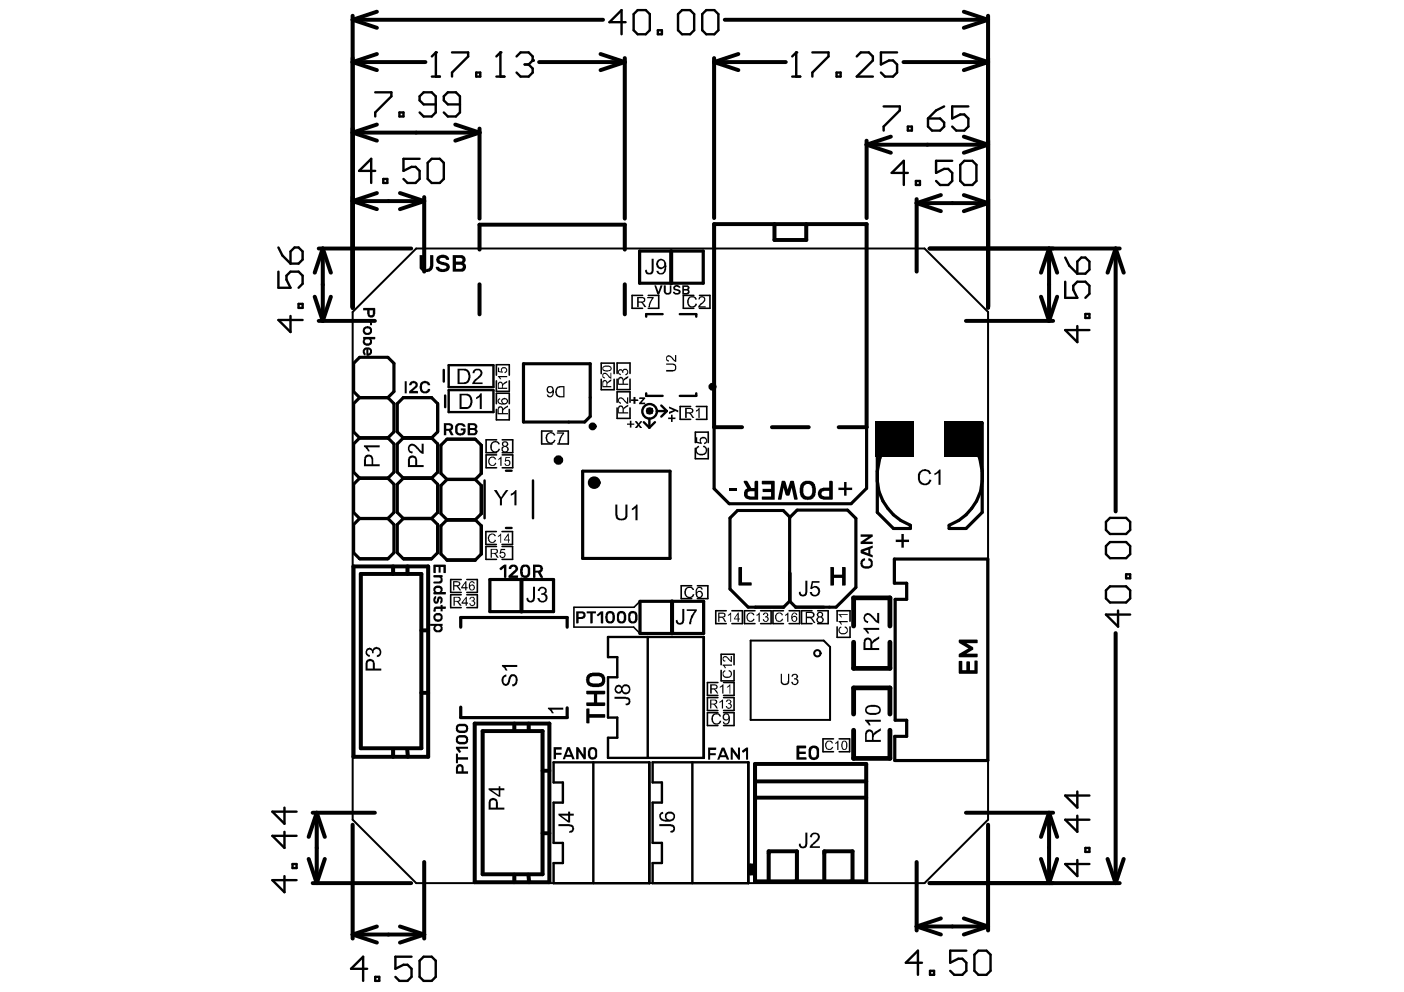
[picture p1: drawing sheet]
<svg xmlns="http://www.w3.org/2000/svg" width="297mm" height="210mm" viewBox="0 0 297 210" stroke-linecap="round" stroke-linejoin="round" font-family="sans-serif">
<g fill="none" stroke="#000" stroke-width=".42">
<path d="M74.6 66l13.5-13.4h107.5l13.4 13.4v107.4l-13.4 13.5h-107.5l-13.5-13.5zM158.8 135.5h15.5l1.3 1.4v15.4h-16.8z"/>
<circle cx="172.9" cy="138.2" r=".67"/>
</g>
<g fill="#000">
<path d="M88.8 54l.7 .1v2a.79 .79 0 0 0 .4 .8 .79 .79 0 0 0 .8-.1l.3-.5v-2.3l.7 .1v2.1a1.51 1.51 0 0 1-1.3 1.4 1.51 1.51 0 0 1-1.6-1zM92.4 54.4a1.49 1.49 0 0 1 2.6 .4l-.1 .2-.5-.1a.93 .93 0 0 0-1.4 0l.1 .4 .9 .2a.99 .99 0 0 1 1.1 .9 .99 .99 0 0 1-.9 1.1l-.2 .1a1.41 1.41 0 0 1-1.8-1.1h.6a.96 .96 0 0 0 1.7 0l-.3-.3-.6-.2a1.17 1.17 0 0 1-1.3-1.2zM137.9 54.7h.4v2.4a.93 .93 0 0 1-.7 1 .93 .93 0 0 1-1.1-.6v-.4h.3a.53 .53 0 0 0 .6 .6 .53 .53 0 0 0 .5-.6zM76.8 67.6l1.8-.1 .1 .6h-.2l.2 .2v.5h-.4v-.5l-.3-.2h-1.2zM105.3 77.8h.3v.7l.5 .1a.66 .66 0 0 1 .3-.9 .66 .66 0 0 1 .9 .4l-.1 .6-.3 .3-.2-.3a.43 .43 0 0 0 .3-.5 .43 .43 0 0 0-.5-.3 .43 .43 0 0 0-.3 .5l.2 .5-1.1-.2zM105.3 79.6h2v.2h-1.5l.2 .4h-.2zM127.4 79.1a.74 .74 0 0 1 .8-.2 .74 .74 0 0 1 .5 .6l.5 .3v-.9h.1v1.3l-.6-.4a.78 .78 0 0 0-1-.6 .35 .35 0 0 0-.1 .4 .35 .35 0 0 0 .4 .2v.3l-.6-.3zM130.8 78.4l.2-.3h.5l.2 .3a.68 .68 0 0 1 1.2 0 .68 .68 0 0 1-.6 1v-.3a.43 .43 0 0 0 .4-.4 .43 .43 0 0 0-.4-.4 .43 .43 0 0 0-.4 .4v.2h-.3a.37 .37 0 0 0-.3-.5 .37 .37 0 0 0-.4 .4 .37 .37 0 0 0 .5 .3l-.1 .3a.69 .69 0 0 1-.5-1zM136.9 62.8h1.4v.3l-.5 .7-.4 1.2h-.2l.1-.6 .6-1.3h-1zM138.5 60.4h.3l.5 1.3 .4-1.3h.5l-.7 1.9h-.4zM140.9 76.9h1.2a.86 .86 0 0 1 1 .8 .86 .86 0 0 1-.8 .9h-1.4v-.3h1.2a.57 .57 0 0 0 .7-.4 .57 .57 0 0 0-.4-.7h-1.5zM140.4 60.4h.5v1.2a.43 .43 0 0 0 .4 .4 .43 .43 0 0 0 .4-.4v-1.2h.3v1.2a.81 .81 0 0 1-.8 .7 .81 .81 0 0 1-.8-.7z"/>
<path d="M140.9 75.5a.81 .81 0 0 1 1.4 .2l.5 .5v-1.1h.3v1.5h-.3l-.5-.4a.77 .77 0 0 0-1.1-.6l-.1 .4 .2 .2h.2v.3a.67 .67 0 0 1-.6-.9zM142.5 60.6h.1a.74 .74 0 0 1 .7-.3 .74 .74 0 0 1 .6 .6h-.3a.4 .4 0 0 0-.5-.3 .4 .4 0 0 0-.3 .5h.2a.89 .89 0 0 1 1 .6 .87 .87 0 0 1-.8 .6 .87 .87 0 0 1-.8-.5l.3-.1 .2 .3h.4a.23 .23 0 0 0 .3-.3 .23 .23 0 0 0-.4-.1v-.1a.59 .59 0 0 1-.7-.2 .59 .59 0 0 1 0-.7zM145.5 63.1a1.07 1.07 0 0 1 1.9 .3h-.3a.72 .72 0 0 0-.9-.5 .72 .72 0 0 0-.5 1 .75 .75 0 0 0 .6 .9 .75 .75 0 0 0 .9-.6l.2 .1a1.01 1.01 0 0 1-1 .8 1.01 1.01 0 0 1-.9-.8l-.1-.8zM147.9 62.9a.77 .77 0 0 1 1.2 0 .77 .77 0 0 1-.2 1.1l-.8 .8h1.2v.3h-1.6l.2-.6 .4-.3a1.09 1.09 0 0 0 .6-1.2l-.3-.1a.43 .43 0 0 0-.6 .5h-.2zM77 94.2h3.3v.5h-2.5l.4 .6v.2h-.3l-.5-.7-.4-.2zM85.6 80.7h.4v2.5h-.4zM86.7 80.9l.1-.1a.9 .9 0 0 1 1.3 0 .9 .9 0 0 1 0 1.3l-.8 .6h1.1v.5h-1.8v-.4l1.2-1a.45 .45 0 0 0-.2-.8 .45 .45 0 0 0-.6 .5h-.4zM86.5 94.2a1.12 1.12 0 0 1 1.9 .5l.8 .8v-1.6h.4v2.1a1.68 1.68 0 0 1-1.2-.9h-.1a1.11 1.11 0 0 0-1.4-.7 .66 .66 0 0 0-.2 .8 .66 .66 0 0 0 .6 .4l-.1 .3a1.09 1.09 0 0 1-.7-1.7zM89 80.9h.1a1.21 1.21 0 0 1 1.9 .5v.1h-.4a.71 .71 0 0 0-1-.3 .71 .71 0 0 0-.3 .9 .65 .65 0 0 0 .6 .7 .65 .65 0 0 0 .7-.5h.3a.9 .9 0 0 1-1.3 .9 1.46 1.46 0 0 1-.6-2.2zM96.4 90a1.28 1.28 0 0 1 2.1 .3h-.5a.67 .67 0 0 0-.9-.3 .67 .67 0 0 0-.3 .9 .61 .61 0 0 0 .5 .8 .61 .61 0 0 0 .7-.6h-.5v-.5h1v.6a1.15 1.15 0 0 1-1.4 1 1.15 1.15 0 0 1-.8-1.6zM100.7 84.1l.6-.4 .4-.5h.2v3.4h-.4v-2.6l-.8 .5zM100.1 78.4a1.04 1.04 0 0 1 1.5-.3 1.04 1.04 0 0 1 .2 1.5l-1.3 1.3h1.6v.4h-2.2l.3-.8 .6-.5a1.52 1.52 0 0 0 .9-1.2 .66 .66 0 0 0-.7-.4 .66 .66 0 0 0-.6 .6h-.4z"/>
<path d="M103.4 97h.1a.84 .84 0 0 1 .8-.4 .84 .84 0 0 1 .7 .6h-.3a.67 .67 0 0 0-.8-.3 .67 .67 0 0 0-.4 .9 .6 .6 0 0 0 .6 .6 .6 .6 0 0 0 .6-.5l.3 .1a.9 .9 0 0 1-1.2 .6 .9 .9 0 0 1-.5-1.2zM104 93.6a1.16 1.16 0 0 1 1.8 .4l-.4 .1a.73 .73 0 0 0-.9-.5 .73 .73 0 0 0-.4 1 .75 .75 0 0 0 .5 .9 .75 .75 0 0 0 .9-.6l.3 .1a1.06 1.06 0 0 1-1.3 .7 1.06 1.06 0 0 1-.8-1.2zM105.4 97.1l.7-.5v2h-.2v-1.6l-.5 .4zM107 96.7h.9v.2h-.8l-.1 .5a.67 .67 0 0 1 1 .3 .67 .67 0 0 1-.5 .9 .67 .67 0 0 1-.8-.5h.3a.44 .44 0 0 0 .5 .3 .44 .44 0 0 0 .3-.6 .44 .44 0 0 0-.6-.2l-.2 .1-.2-.1zM115.6 91.9a1.04 1.04 0 0 1 1-.5 1.04 1.04 0 0 1 .9 .7l-.3 .1a.77 .77 0 0 0-1-.4 .77 .77 0 0 0-.4 .9 .78 .78 0 0 0 .5 .8 .78 .78 0 0 0 .9-.3v-.2l.3 .1a1.1 1.1 0 0 1-1.3 .8 1.1 1.1 0 0 1-.8-1.3zM117.8 91.5h1.5v.3l-.2 .2-.4 .8-.2 1h-.4l.1-.7 .8-1.3h-1.2zM130.9 84.3a.89 .89 0 0 1 1.3 .5l.5 .3v-1h.2v1.3h-.4l-.4-.4a.83 .83 0 0 0-1.1-.6l-.1 .5 .5 .3v.2a.75 .75 0 0 1-.6-.9zM132.7 89.6h.6v-.6h.3v.6h.6v.3h-.6v.6h-.3v-.6h-.6zM133.5 84.5h.5v-.5h.4v.5h.6v.3h-.6v.6h-.4v-.6h-.5zM134.4 89.1h.3l.4 .5 .4-.5h.3l-.5 .8 .5 .7h-.4l-.3-.5-.3 .5h-.4l.5-.7zM135.2 84.2h1.3v.2l-.8 .8h.8v.3h-1.3v-.3l.8-.8h-.7zM141.4 88.3h.6v-.6h.3v.6h.6v.4h-.6v.6h-.3v-.6h-.6z"/>
<path d="M141.5 86l2 .8v.4l-.6-.2-1.4 .6v-.4l1-.4-1-.4zM147.3 86.8l.7-.5v2.1h-.2v-1.6l-.5 .4zM147.3 94.6l.6-.3v.4a.72 .72 0 0 0-.5 .9 .72 .72 0 0 0 1 .4 .75 .75 0 0 0 .9-.5 .75 .75 0 0 0-.6-.9l.1-.3a1 1 0 0 1 .5 1.7 1.18 1.18 0 0 1-1.5 .2 1.18 1.18 0 0 1-.5-1.5zM147.3 92.5h.2v1l.7 .1a.78 .78 0 0 1 .5-1.2 .78 .78 0 0 1 .9 1.1l-.1 .3-.4 .2h-.1v-.3a.52 .52 0 0 0 .2-.7 .52 .52 0 0 0-.7-.2 .52 .52 0 0 0-.1 .7v.5l-1.1-.3zM103.4 113.2a.92 .92 0 0 1 1.5 .2l-.2 .1a.64 .64 0 0 0-.8-.3 .64 .64 0 0 0-.4 .7 .63 .63 0 0 0 .4 .7 .63 .63 0 0 0 .8-.3h.2a.89 .89 0 0 1-1.1 .5 .89 .89 0 0 1-.6-1zM105.9 116.1h1v.3h-.8l-.1 .5a.61 .61 0 0 1 .9 .3 .61 .61 0 0 1-.5 .8h-.5l-.2-.3v-.2h.2a.41 .41 0 0 0 .6 .3 .41 .41 0 0 0 .2-.5 .41 .41 0 0 0-.5-.3l-.5 .2zM104.5 103.7h.6l.9 1.5 1-1.5h.6l-1.4 1.9v1.3h-.4v-1.3zM105.3 113.4l.7-.5v2h-.1v-1.6l-.6 .4zM108.1 104.5l.4-.2 .5-.6h.3v3.2h-.5v-2.5l-.6 .5zM130.2 106.8h.4v2a.86 .86 0 0 0 .7 1 .86 .86 0 0 0 1-.7v-2.3h.4v1.9a1.1 1.1 0 0 1-.2 1.2 1.1 1.1 0 0 1-1.2 .2 1.06 1.06 0 0 1-1.1-1.3zM133.7 107.6l.9-.8h.3v3.3h-.5v-2.6l-.6 .5zM154.3 103.4h1.7v.5h-1.7z"/>
<path d="M161.2 101.8h2.7v3.9h-2.7l.1-.6h1.8v-1l-1.8-.1v-.6h1.8v-.9h-1.8zM165.4 101.8h.7l.5 1.8 .5-1.8h.9l.8 3.8-.1 .1h-.7l-.5-2.5-.4 1.6-.2 .1h-.5l-.2-.2-.4-1.5-.4 2.5h-.8zM177.4 103.2h1.2v-1.2h.5v1.2h1.2v.5h-1.2v1.2h-.5v-1.2h-1.2zM175.7 120l.7 .1v1.5h1.8v-1.6l.7 .1-.1 3.8h-.6v-1.6h-1.8v1.5l-.7 .1zM182.2 118.5l.3-.2a.27 .27 0 0 1 .3-.2 .27 .27 0 0 1 .2 .2v.2a.7 .7 0 0 0-.5 1 .7 .7 0 0 0 1 .3 .65 .65 0 0 0 .7-.5 .65 .65 0 0 0-.5-.8v-.3a.9 .9 0 0 1 .9 1.3 1.34 1.34 0 0 1-1.9 .7 1.24 1.24 0 0 1-.5-1.7zM182.1 113.1h2.5v.5l-1.6 1h1.6v.5h-2.5v-.5l1.6-1h-1.6zM189.5 114.2h1.2v-1.2h.5v1.2h1.1v.5h-1.1v1.2h-.5v-1.2h-1.2zM194.4 99.9a1.5 1.5 0 0 1 2.4-.1l.2 .4-.4 .2a1.04 1.04 0 0 0-1.3-.7 1.04 1.04 0 0 0-.7 1.3 1.01 1.01 0 0 0 .8 1.3 1.01 1.01 0 0 0 1.2-.8l.5 .1a1.51 1.51 0 0 1-1.9 1 1.51 1.51 0 0 1-1-1.9zM197.7 100.1l.3-.1 .7-.7h.3v3.3h-.4v-2.6l-.8 .5zM77.5 137.4a.77 .77 0 0 1 .7-.4 .77 .77 0 0 1 .7 .5 .84 .84 0 0 1 .8-.6 .84 .84 0 0 1 .8 .6 1.07 1.07 0 0 1-.8 1.6v-.4a.67 .67 0 0 0 .6-.8 .67 .67 0 0 0-.8-.6 .67 .67 0 0 0-.5 .9h-.3a.55 .55 0 0 0-.4-.7 .55 .55 0 0 0-.7 .5 .55 .55 0 0 0 .7 .6l-.1 .4a1.01 1.01 0 0 1-.7-1.6zM91.7 121.8l1.9-.1v.4l-.1 .1a.79 .79 0 0 1 .1 .9 .79 .79 0 0 1-.8 .4l-1.1-.1 .1-.4h1a.43 .43 0 0 0 .4-.4 .43 .43 0 0 0-.4-.4h-1zM91.7 119.6l2.5-.1 .1 1.7h-.5v-1.2h-.6v1.2h-.4v-1.2h-.6v1.3h-.4z"/>
<path d="M91.9 126.3l.4-.2v.5l-.2 .3a.22 .22 0 0 0 0 .3 .22 .22 0 0 0 .3 0v-.1a.9 .9 0 0 1 .6-.9 .81 .81 0 0 1 .6 .7 .81 .81 0 0 1-.5 .8l.1-1-.2-.1-.1 .3a.64 .64 0 0 1-.3 .7 .64 .64 0 0 1-.8-.1l-.1-.9zM91.9 128.5l.3-.2h1v-.3h.4v.3h.7v.5h-.7v.6h-.4v-.6h-1v.6h-.4l-.1-.4zM99.4 126.5a.57 .57 0 0 1 .8-.2 .57 .57 0 0 1 .1 .8h-.1a.58 .58 0 0 1 .1 1 .58 .58 0 0 1-.9-.3l-.1-.1h.2a.38 .38 0 0 0 .4 .4 .38 .38 0 0 0 .4-.5 .38 .38 0 0 0-.5-.3v-.2a.3 .3 0 0 0 .3-.3 .3 .3 0 0 0-.3-.3 .3 .3 0 0 0-.3 .3h-.2zM105.7 120.2l.9-.7h.5l-.1 2.8-.4-.1v-2.1l-.6 .6-.3-.3zM107.7 119.9a1.01 1.01 0 0 1 1.3-.5 1.01 1.01 0 0 1 .6 1.2l-1.2 1.2h1.2l-.1 .5h-1.9v-.4l1.2-1.2a.43 .43 0 0 0-.1-.8 .43 .43 0 0 0-.5 .5h-.6zM112.8 124.2h.4v2.2a.91 .91 0 0 1-.8 1.1 .91 .91 0 0 1-1-1h.3a.53 .53 0 0 0 .6 .6 .53 .53 0 0 0 .5-.6zM114.1 124.3a.91 .91 0 0 1 1.3 .1 .91 .91 0 0 1 0 1.2l-.2 .1a.89 .89 0 0 1 .6 .9 .89 .89 0 0 1-.6 .8 1.03 1.03 0 0 1-1.5-.9h.4a.66 .66 0 0 0 .9 .6 .66 .66 0 0 0 .4-.9 .66 .66 0 0 0-.9-.3l.1-.4a.55 .55 0 0 0 .7-.3 .55 .55 0 0 0-.4-.7 .55 .55 0 0 0-.7 .4l-.1 .2-.3-.1v-.2zM124.1 129.4h2v.4h-.7l-.1 2.1h-.4v-2.1h-.8zM126.3 130l.8-.6h.5l-.1 2.5-.4-.1v-1.8l-.5 .4h-.2zM144.4 128.8h.4v2.3a.91 .91 0 0 1-.8 1.1 .91 .91 0 0 1-1-1l.3-.1a.53 .53 0 0 0 .5 .7 .53 .53 0 0 0 .6-.7zM145.3 128.9h2.1v.4l-.5 .6-.5 1.1-.2 1.1h-.4v-.4l.4-1.4 .7-1h-1.6zM144.9 124.6a1.05 1.05 0 0 1 1.1-.5 1.05 1.05 0 0 1 .8 .7h-.2a.82 .82 0 0 0-1.1-.3 .82 .82 0 0 0-.4 1.1 .73 .73 0 0 0 .7 .7 .73 .73 0 0 0 .8-.6l.3 .1a1.1 1.1 0 0 1-1.4 .7 1.1 1.1 0 0 1-.6-1.5z"/>
<path d="M153 139a.82 .82 0 0 1 1.3 .4l.3 .4v-1h.3v1.3l-.6-.3a.92 .92 0 0 0-1.2-.6v.4l.4 .2-.1 .2a.71 .71 0 0 1-.4-1zM154 130.1l.7-.5v2h-.2v-1.6l-.3 .3h-.2zM156.2 120.1l.8-.1v3.2h1.9v.7l-2.7-.1zM158 130a.96 .96 0 0 1 1.5 0l.1 .1-.2 .1a.64 .64 0 0 0-.8-.3 .64 .64 0 0 0-.4 .7 .61 .61 0 0 0 .5 .7 .61 .61 0 0 0 .7-.4l.2 .1a.89 .89 0 0 1-1.1 .6 .89 .89 0 0 1-.6-1.1zM160.1 130l.6-.4v2h-.2v-1.6l-.3 .3h-.1zM161.5 129.8a.55 .55 0 0 1 .8-.1 .55 .55 0 0 1 0 .9 .55 .55 0 0 1 .3 .7 .55 .55 0 0 1-.7 .3l-.5-.3-.1-.2 .3-.1a.38 .38 0 0 0 .4 .4 .38 .38 0 0 0 .4-.5 .38 .38 0 0 0-.5-.3v-.1a.35 .35 0 0 0 .4-.3 .35 .35 0 0 0-.3-.4 .35 .35 0 0 0-.4 .3h-.2zM164.2 129.8a.91 .91 0 0 1 1.5 .3l-.3 .1a.65 .65 0 0 0-.9-.3 .65 .65 0 0 0-.2 1 .56 .56 0 0 0 .6 .5 .56 .56 0 0 0 .5-.5l.3 .2a.94 .94 0 0 1-1.2 .4 .94 .94 0 0 1-.5-1.2zM166.1 130l.7-.4v2h-.3v-1.6l-.2 .3h-.2zM170.4 122.9h.4v2.2a.91 .91 0 0 1-.8 1.1 .91 .91 0 0 1-1-.9l.4-.1a.53 .53 0 0 0 .5 .7 .53 .53 0 0 0 .5-.7zM171.8 123h1.6v.3h-1.4l-.2 .9a1.12 1.12 0 0 1 1.6 .5 1.12 1.12 0 0 1-.7 1.5 1.07 1.07 0 0 1-1.4-.9h.5a.72 .72 0 0 0 1.1 .4 .72 .72 0 0 0-.1-1.2l-.6-.2-.4 .4-.4-.1zM177.5 132.9l.3-.3h.2v.3a.63 .63 0 0 0-.3 .8 .63 .63 0 0 0 .9 .3 .6 .6 0 0 0 .6-.6 .6 .6 0 0 0-.5-.6l.1-.3a.94 .94 0 0 1 .3 1.5 .94 .94 0 0 1-1.5 0l-.2-.4zM177.4 131.4h2v.3h-1.6l.4 .5h-.3z"/>
<path d="M177.4 130h2v.1h-1.6l.4 .5h-.3zM182.9 130a1.37 1.37 0 0 1 1.9 .6l.8 .7v-1.6h.4v2.2a2.83 2.83 0 0 1-1.6-1.3 .76 .76 0 0 0-1.2-.2 .64 .64 0 0 0 .5 1l-.1 .4a1.16 1.16 0 0 1-.7-1.8zM182.7 132.9h3.3v.4h-2.6l.5 .7h-.4l-.8-.9zM202.9 135.3h3.9v.8h-2.4l1.5 .9-.1 .5-1.4 .8h2.4v.7l-3.9 .1v-.8l2-1.1-1.9-1.1-.2-.2zM202.8 139.9h.8v1.9h.8l.1-1.9h.6l.1 .2v1.7h1v-2h.6v2.7l-3.9 .1zM96.5 159.5h.4v.7h2.1v.5h-2.1v.8h-.4zM96.5 158h2.5v.4h-1.9l.5 .6-.5 .3-.6-.9zM106.4 143.1l.7-.4v.5a.84 .84 0 0 0-.6 .7 .84 .84 0 0 0 .5 .8 1.56 1.56 0 0 0 .6-1.4 .96 .96 0 0 1 1.1-.6 .96 .96 0 0 1 .8 1 1.24 1.24 0 0 1-1 1.5l-.2-.4a.93 .93 0 0 0 .8-.7 .93 .93 0 0 0-.3-.9 .57 .57 0 0 0-.6 0 .57 .57 0 0 0-.2 .6l-.1 .2a.86 .86 0 0 1-.7 1.1 .86 .86 0 0 1-1-.8l-.1-.6zM106.2 140.7h3.2v.4h-2.5l.5 .8h-.4l-.3-.5-.5-.4zM117.1 158.1h1.7v.5h-1.2v.7h1.1l.1 .3-1.2 .1-.1 1h-.4zM115.9 149.7h3.3v.5h-2.5l.4 .6v.1h-.3l-.9-.9zM124 150h.7v1.1h3.3v.7l-3.3 .1v1.1l-.6 .1z"/>
<path d="M124 146.2h4v.6l-.1 .1h-1.6v1.7h1.7v.6l-.1 .2-3.9-.1 .1-.7h1.6v-1.7h-1.5l-.2-.1zM130 147.4h2.4a.9 .9 0 0 1 1 .9 .9 .9 0 0 1-1 .9l-.1-.3a.53 .53 0 0 0 .7-.5 .53 .53 0 0 0-.6-.5h-2.4zM149.8 158.2h1.7l-.1 .5h-1.2v.7h1.2v.4h-1.2v.9h-.4zM150.7 151.4a1.07 1.07 0 0 1 1.8 .2h-.2a.82 .82 0 0 0-1.1-.3 .82 .82 0 0 0-.4 1.1 .73 .73 0 0 0 .7 .7 .73 .73 0 0 0 .8-.6l.3 .1a1.11 1.11 0 0 1-1.4 .6 1.11 1.11 0 0 1-.6-1.5zM152.2 148.5l.8-.5v1.9h-.3v-1.4l-.4 .2zM152.3 145.3l.8-.5v2h-.3v-1.6l-.5 .4zM153.7 148.2a.66 .66 0 0 1 1.1 .3l-.3 .4a.61 .61 0 0 1 0 1 .61 .61 0 0 1-.9-.5h.2a.41 .41 0 0 0 .4 .4 .41 .41 0 0 0 .4-.4 .41 .41 0 0 0-.3-.4l-.3 .1 .1-.3a.31 .31 0 0 0 .3-.3 .31 .31 0 0 0-.3-.3 .31 .31 0 0 0-.3 .3h-.2zM153 142.1l.3-.3 .2 .3a.62 .62 0 0 0-.4 .8 .62 .62 0 0 0 .9 .3 .56 .56 0 0 0 .6-.5 .56 .56 0 0 0-.4-.6v-.4a.91 .91 0 0 1 .6 1.2 .91 .91 0 0 1-1.2 .5 .87 .87 0 0 1-.6-1.3zM153.8 145.3l.7-.5v2h-.2v-1.6l-.5 .4zM152.9 140.6h2v.3h-1.6l.3 .3v.2h-.3l-.2-.4-.2-.1zM157 158.9l.8-.7h.5v2.5h-.5v-1.8l-.6 .4zM165.2 142.6h.2v1.3a.63 .63 0 0 0 .5 .7 .63 .63 0 0 0 .7-.3l.1-1.7h.3v1.3a.96 .96 0 0 1-.6 1 .96 .96 0 0 1-1.1-.3z"/>
<path d="M167.6 142.7a.71 .71 0 0 1 .8-.1 .71 .71 0 0 1 .4 .8l-.3 .2a.75 .75 0 0 1 .3 1.1 .75 .75 0 0 1-1.1 .2l-.3-.5 .3-.1a.48 .48 0 0 0 .5 .4 .48 .48 0 0 0 .4-.6 .48 .48 0 0 0-.6-.3v-.3a.38 .38 0 0 0 .5-.3 .38 .38 0 0 0-.3-.4 .38 .38 0 0 0-.5 .4h-.3zM174.8 156.9a.95 .95 0 0 1 1.5 .3l-.3 .1a.68 .68 0 0 0-1-.2 .68 .68 0 0 0-.1 1 .56 .56 0 0 0 .6 .4 .56 .56 0 0 0 .5-.5l.3 .1a.9 .9 0 0 1-1.2 .5 .9 .9 0 0 1-.5-1.1zM176.7 157.2l.7-.5v2h-.3v-1.5l-.3 .2zM183 152.3h3.4v.4h-2.6l.4 .8h-.4l-.4-.6-.4-.3zM118.1 174.4h2.3a.94 .94 0 0 1 1.1 .9 .94 .94 0 0 1-1.1 1v-.5a.52 .52 0 0 0 .6-.5 .52 .52 0 0 0-.6-.5h-2.3zM121.9 158.1l.5 .1 1 1.5v-1.6l.5 .1v2.5h-.5l-1-1.7v1.6l-.5 .1zM139.5 174.4h2.2a.91 .91 0 0 1 1.1 .8 .91 .91 0 0 1-.9 1l-.1-.4a.53 .53 0 0 0 .7-.4 .53 .53 0 0 0-.6-.6h-2.4zM154.6 158.2h.4l1.1 1.6v-1.6h.5v2.5h-.5l-1.1-1.6v1.6h-.4zM170.4 176.2h.4v2.2a.91 .91 0 0 1-.8 1.1 .91 .91 0 0 1-1-.9l.4-.1a.53 .53 0 0 0 .5 .7 .53 .53 0 0 0 .5-.7zM168.5 157.8h2.1l-.1 .6h-1.4v.6h1.4v.5h-1.4v.7h1.5v.5h-2.1zM171.5 176.6h.1a1.03 1.03 0 0 1 1.2-.4 1.03 1.03 0 0 1 .7 1.1l-.3 .5-1.4 1.3h1.7v.3h-2.3l.1-.1a3.5 3.5 0 0 1 1.5-1.7 .65 .65 0 0 0-.2-1.1 .65 .65 0 0 0-.8 .7l-.5-.1zM158.7 183.1h1v1.7h-1z"/>
<path d="M95.8 54h1.6a.98 .98 0 0 1 1 .6 .98 .98 0 0 1-.2 1.1 1 1 0 0 1 .3 1.1 1 1 0 0 1-1 .7h-1.7zM96.5 54.6v.7h.8a.4 .4 0 0 0 .5-.3 .4 .4 0 0 0-.5-.4zM96.5 56v.9h.9a.43 .43 0 0 0 .5-.4 .43 .43 0 0 0-.5-.5z"/>
<path d="M139.1 55a1.12 1.12 0 0 1 1.3-.1 1.12 1.12 0 0 1 .5 1.2 1.52 1.52 0 0 1-.8 2 .91 .91 0 0 1-1.2-.8h.4a.56 .56 0 0 0 .6 .5 .56 .56 0 0 0 .5-.5l.2-.8a1.03 1.03 0 0 1-1.5 .1 1.03 1.03 0 0 1 0-1.5zM139.3 55.4a.71 .71 0 0 0 .2 1 .71 .71 0 0 0 .9-.1 .71 .71 0 0 0 0-1l-.3-.1a.43 .43 0 0 0-.7 .2z"/>
<path d="M77 73.7a1 1 0 0 1 1.4 0 1 1 0 0 1 0 1.3l-.4 .3-.5-.1-.1-1.3-.2 .3v.3l.1 .2v.5a.94 .94 0 0 1-.3-1.5zM77.9 73.9v.9a.44 .44 0 0 0 .4-.4 .44 .44 0 0 0-.4-.5z"/>
<path d="M76.9 69.3l.2-.1a.97 .97 0 0 1 1.5 .2 .97 .97 0 0 1-.5 1.5 1.01 1.01 0 0 1-1.2-.4 1.01 1.01 0 0 1 0-1.2zM77.3 69.7a.53 .53 0 0 0 .2 .7 .53 .53 0 0 0 .7-.2 .51 .51 0 0 0-.2-.6 .51 .51 0 0 0-.6 0z"/>
<path d="M76.8 71.3h2.6l-.1 .5h-.8a.94 .94 0 0 1-.3 1.3 .94 .94 0 0 1-1.3-.4l-.2-.2v-.4l.3-.3h-.2zM77.3 71.9a.53 .53 0 0 0 .4 .8 .53 .53 0 0 0 .5-.8z"/>
<path d="M76.8 65.2h2.5l.1 1.1a.86 .86 0 0 1-.9 .9 .86 .86 0 0 1-.8-.9v-.6h-.9zM78.2 65.7v.6a.35 .35 0 0 0 .4 .4 .35 .35 0 0 0 .3-.4v-.6z"/>
<path d="M127.4 77.7h.1a1.27 1.27 0 0 1 1.5-.3 .57 .57 0 0 1 .4 .7 .57 .57 0 0 1-.7 .4 1.34 1.34 0 0 1-1.3-.3zM127.7 77.7v.1a.4 .4 0 0 0 0 .4 .4 .4 0 0 0 .4 .2h.7a.41 .41 0 0 0 .3-.6 .41 .41 0 0 0-.5-.2z"/>
<path d="M134.8 62.8h1a.6 .6 0 0 1 .7 .6 .6 .6 0 0 1-.6 .6l.3 .1 .6 .9h-.5l-.4-.8-.3-.2h-.5v1h-.3zM135.1 63.1v.7h.6a.36 .36 0 0 0 .5-.3 .36 .36 0 0 0-.4-.4z"/>
<path d="M144.4 60.4h.8a.57 .57 0 0 1 .6 .3 .57 .57 0 0 1-.1 .6 .59 .59 0 0 1 .2 .7 .59 .59 0 0 1-.6 .3h-.9zM144.7 60.7v.4h.5a.22 .22 0 0 0 .3-.2 .22 .22 0 0 0-.3-.2zM144.7 61.5v.5h.6a.26 .26 0 0 0 .2-.3 .26 .26 0 0 0-.3-.2z"/>
<path d="M77.3 96.4a1.03 1.03 0 0 1 1.1-.1 1.03 1.03 0 0 1 .6 1.1v.8h1.3v.5h-3.3v-1.5zM77.6 96.7l-.2 .3v1.2h1.2v-.8a.66 .66 0 0 0-.3-.7 .66 .66 0 0 0-.7 0z"/>
<path d="M86.5 96.7h.1a1.01 1.01 0 0 1 1.2-.2 1.01 1.01 0 0 1 .5 1.1v.8h1.3v.4h-3.3v-1.7zM86.8 97l-.1 1.4h1.1v-.8a.63 .63 0 0 0-.2-.7 .63 .63 0 0 0-.8 .1z"/>
<path d="M93.9 89.5h1a.81 .81 0 0 1 1 .6 .81 .81 0 0 1-.5 1l.5 1h-.5l-.5-.9h-.5v.9h-.5zM94.4 90v.7h.5a.39 .39 0 0 0 .5-.4 .39 .39 0 0 0-.5-.3z"/>
<path d="M96.8 78h1.1a1.5 1.5 0 0 1 1.6 1.8 1.33 1.33 0 0 1-1.5 1.5h-1.2zM97.2 78.4v2.5h.7a1.27 1.27 0 0 0 1.1-1.9 .94 .94 0 0 0-1.1-.6z"/>
<path d="M97.2 83.3h1.1a1.38 1.38 0 0 1 1.7 1.6v.1a1.45 1.45 0 0 1-1.6 1.6h-1.2zM97.7 83.7v2.4h.6a1.11 1.11 0 0 0 1.1-1.6 .9 .9 0 0 0-1.1-.8z"/>
<path d="M98.9 89.6l1.2-.1a.74 .74 0 0 1 .8 .5 .74 .74 0 0 1-.2 .8 .71 .71 0 0 1 .3 .9 .71 .71 0 0 1-.8 .4l-1.3-.1zM99.4 90v.6h.8a.3 .3 0 0 0 .3-.4 .3 .3 0 0 0-.4-.2zM99.4 91v.7h.7a.35 .35 0 0 0 .5-.4 .35 .35 0 0 0-.5-.3z"/>
<path d="M105.3 84.5l.4-.2 .2 .2a.43 .43 0 0 0-.4 .5 .43 .43 0 0 0 .5 .4h.4a.63 .63 0 0 1-.4-.8 .63 .63 0 0 1 .7-.4 .75 .75 0 0 1 .8 .8 .75 .75 0 0 1-1.1 .6 .91 .91 0 0 1-1.1-.8zM106.3 84.7a.5 .5 0 0 0 .4 .7 .5 .5 0 0 0 .5-.7l-.2-.2h-.5z"/>
<path d="M106.3 93.5a.68 .68 0 0 1 .9-.1 .68 .68 0 0 1 .2 .9l-.2 .1a.74 .74 0 0 1 .2 1.1 .74 .74 0 0 1-1 .1 .74 .74 0 0 1 0-1.1l.1-.1-.3-.2zM106.4 94a.4 .4 0 0 0 .8 0 .4 .4 0 0 0-.8 0zM106.4 95.1a.49 .49 0 0 0 .9 0 .49 .49 0 0 0-.9 0z"/>
<path d="M105.3 81a.61 .61 0 0 1 .7-.2 .61 .61 0 0 1 .4 .5v-.2l.9-.5v.3l-.8 .5-.1 .3v.3h.9v.3h-2zM105.6 81.1l-.1 .9h.7l-.1-.9z"/>
<path d="M105.3 86.2a.6 .6 0 0 1 .7-.2 .6 .6 0 0 1 .4 .6l.3-.4 .8-.4v.3l-.8 .5-.3 .3v.5h1.1v.3h-2.2zM105.5 86.5v.9h.7v-.6a.38 .38 0 0 0-.2-.5 .38 .38 0 0 0-.5 .2z"/>
<path d="M115.8 81.9a.86 .86 0 0 1 1-.1 .86 .86 0 0 1 .4 1v.2a1.03 1.03 0 0 1-1.1 1.1l-.4-.5 .2-.1a.54 .54 0 0 0 .8 .2 .54 .54 0 0 0 .2-.7v-.1a.69 .69 0 0 1-1 .2 .69 .69 0 0 1-.2-.9zM115.9 82.4a.5 .5 0 0 0 1 0 .5 .5 0 0 0-1 0z"/>
<path d="M117.7 82l.6-.3h1.1v2.4h-.7a1.11 1.11 0 0 1-1.2-1.6zM117.9 82.3v.1a.99 .99 0 0 0 .8 1.4h.5v-1.9l-1.1 .1z"/>
<path d="M127.4 80.7a.55 .55 0 0 1 .7-.3 .55 .55 0 0 1 .4 .5l.8-.7v.4l-.8 .7v.4h.8v.2h-1.9zM127.7 80.8l-.1 .9h.7l-.1-.8a.27 .27 0 0 0-.2-.3 .27 .27 0 0 0-.3 .2z"/>
<path d="M130.9 86a.71 .71 0 0 1 1.1 .4l.1-.3 .8-.5v.4l-.9 .6v.6h.9v.3h-2.1zM131 86.2l-.1 1h.8l-.1-.8a.34 .34 0 0 0-.2-.3 .34 .34 0 0 0-.4 .1z"/>
<path d="M130.9 79.9a.71 .71 0 0 1 1.1 .4l.1-.2 .8-.5v.3l-.9 .7v.6h.9v.2h-2.1zM131 80.2l-.1 1h.8v-.6a.41 .41 0 0 0-.1-.5 .41 .41 0 0 0-.6 .1z"/>
<path d="M144.9 86.3h1.1a.6 .6 0 0 1 .7 .5 .6 .6 0 0 1-.6 .7l.8 .9h-.4l-.7-.9h-.5v.9h-.4zM145.3 86.6v.6h.6a.36 .36 0 0 0 .5-.2 .36 .36 0 0 0-.4-.4z"/>
<path d="M103.8 116.1h.9a.52 .52 0 0 1 .6 .5 .52 .52 0 0 1-.5 .6l.7 .8h-.3l-.3-.5-.4-.3h-.4v.8h-.3zM104.1 116.3v.7h.6a.35 .35 0 0 0 .4-.3 .35 .35 0 0 0-.4-.4z"/>
<path d="M107.5 112.9h.1v1.3h.3v.2h-.3v.5h-.1v-.5h-.9zM107.5 113.3l-.7 .9h.7z"/>
<path d="M112.8 119.5h1.1a.91 .91 0 0 1 .9 .6 .91 .91 0 0 1-.4 1.1l.5 .9-.1 .2-.5-.1-.5-1h-.5l-.1 1.1-.4-.1zM113.3 120v.7h.6a.39 .39 0 0 0 .4-.3 .39 .39 0 0 0-.4-.4z"/>
<path d="M157.3 101.8l.7-.1 .9 1.6h.7v-1.4l.2-.2 .6 .1v3.9h-1.5a1.26 1.26 0 0 1-1.5-.8 1.26 1.26 0 0 1 .7-1.5zM158.2 104.2v.3a.47 .47 0 0 0 .5 .6h.9v-1.2h-1z"/>
<path d="M169.7 102.1a1.77 1.77 0 0 1 2-.2 1.77 1.77 0 0 1 .9 1.7v.5a1.58 1.58 0 0 1-2 1.6 1.63 1.63 0 0 1-1.4-1.9l.1-1zM170.1 102.8l-.1 .3a1.37 1.37 0 0 0 .7 2 1.16 1.16 0 0 0 1.1-1.7 .98 .98 0 0 0-.6-.9 .98 .98 0 0 0-1.1 .3z"/>
<path d="M173.3 103.6l.8-.4h1.3v-1.4l.6-.1 .2 .2v3.8h-2.1a1.04 1.04 0 0 1-1.1-1.2zM173.9 104.1a.6 .6 0 0 0 0 .7 .6 .6 0 0 0 .6 .3h.9v-1.2h-1z"/>
<path d="M182.1 116.4l2.5-.9v.4l-.5 .2v1.2l.5 .2v.4l-2.4-.8zM182.7 116.7l1 .4v-.8z"/>
<path d="M91 132h2.6v.4h-.1a.96 .96 0 0 1-.3 1.3 .96 .96 0 0 1-1.3-.2l-.2-.7 .2-.4h-.9zM92.2 132.6a.52 .52 0 0 0 .5 .8 .52 .52 0 0 0 .3-.9l-.6-.1z"/>
<path d="M91.8 124.3a1 1 0 0 1 1.1-.5 1 1 0 0 1 .7 1l-.1 .5h.8l-.1 .5h-2.4l-.1-.4 .2-.1-.2-.3zM92.2 124.5a.55 .55 0 0 0 .4 .8 .55 .55 0 0 0 .6-.6l-.2-.3z"/>
<path d="M91.7 130.7a.97 .97 0 0 1 1.9 0 .97 .97 0 0 1-1.9 0zM92.2 130.3a.55 .55 0 0 0 .4 .8 .55 .55 0 0 0 .6-.6l-.2-.3z"/>
<path d="M95.9 123h.8a.55 .55 0 0 1 .6 .3 .55 .55 0 0 1-.2 .7l-.3 .1 .3 .1 .5 .7h-.4l-.6-.8h-.5v.8h-.2zM96.1 123.2v.6h.5a.34 .34 0 0 0 .6-.2 .34 .34 0 0 0-.5-.4z"/>
<path d="M95.9 126.3h.9a.53 .53 0 0 1 .7 .4 .53 .53 0 0 1-.6 .6l.8 .9h-.4l-.7-.9h-.4v.9h-.3zM96.2 126.5v.6h.6a.35 .35 0 0 0 .4-.3 .35 .35 0 0 0-.4-.3z"/>
<path d="M98.5 123h.2v1.2h.2v.3h-.2v.4h-.3v-.4h-.8v-.3zM98.4 123.4l-.6 .8h.6z"/>
<path d="M98.6 126.3h.2v1.2h.2v.2h-.2v.5h-.3v-.5h-.8v-.2zM98.5 126.6l-.6 .9h.6z"/>
<path d="M99.4 123.2a.61 .61 0 0 1 .6-.2 .61 .61 0 0 1 .5 .5h-.3a.44 .44 0 0 0-.6-.3 .44 .44 0 0 0-.2 .7 .61 .61 0 0 1 1.1 .2 .61 .61 0 0 1-.7 .8 .88 .88 0 0 1-.5-1.3zM99.4 124.3a.45 .45 0 0 0 .9 0 .45 .45 0 0 0-.9 0z"/>
<path d="M110.3 119.7a1.15 1.15 0 0 1 1.5-.1 1.15 1.15 0 0 1 .4 1.4v.2a1.09 1.09 0 0 1-1.2 1.1 1.09 1.09 0 0 1-1-1.4v-.5zM110.7 120.1l-.2 .6 .1 .3a.57 .57 0 0 0 .6 .8 .57 .57 0 0 0 .5-.9 .65 .65 0 0 0-.2-.8 .65 .65 0 0 0-.8 0z"/>
<path d="M121.9 129.4h1a.83 .83 0 0 1 1.1 .8 .83 .83 0 0 1-1.1 .8h-.5v.8l-.5 .1zM122.4 129.8v.8h.5a.4 .4 0 0 0 .5-.4 .4 .4 0 0 0-.5-.4z"/>
<path d="M128.3 129.5a1.1 1.1 0 0 1 1.3-.1 1.1 1.1 0 0 1 .5 1.2v.1a1.04 1.04 0 0 1-1 1.2 1.04 1.04 0 0 1-1.1-1.2zM128.6 130v.1a1.05 1.05 0 0 0 .4 1.4 .74 .74 0 0 0 .6-1.1 .52 .52 0 0 0-.3-.6 .52 .52 0 0 0-.7 .2z"/>
<path d="M130.6 129.7a1.08 1.08 0 0 1 1.4-.3 1.08 1.08 0 0 1 .5 1.3 1.03 1.03 0 0 1-1.2 1.2 1.03 1.03 0 0 1-.8-1.4zM131 130v.2a.86 .86 0 0 0 .5 1.3 .85 .85 0 0 0 .5-1.2 .52 .52 0 0 0-.4-.5 .52 .52 0 0 0-.6 .2z"/>
<path d="M133 129.7a1.08 1.08 0 0 1 1.4-.3 1.08 1.08 0 0 1 .5 1.3 1.03 1.03 0 0 1-1.2 1.2 1.03 1.03 0 0 1-.8-1.4zM133.4 130v.1a1.09 1.09 0 0 0 .3 1.3 .5 .5 0 0 0 .6-.1 .5 .5 0 0 0 .1-.6v-.1a.59 .59 0 0 0-.1-.6 .59 .59 0 0 0-.6-.2z"/>
<path d="M147.4 124.3a.77 .77 0 0 1 1.3 .5h-.3a.44 .44 0 0 0-.5-.4 .44 .44 0 0 0-.4 .5l-.1 .4a.76 .76 0 0 1 1.1-.1 .76 .76 0 0 1 .1 1 .76 .76 0 0 1-1 .3 1.69 1.69 0 0 1-.2-2.1zM147.6 125.4a.52 .52 0 0 0 0 .7 .52 .52 0 0 0 .8-.1 .52 .52 0 0 0-.1-.6 .52 .52 0 0 0-.7 0z"/>
<path d="M151.9 129.6h.9a.56 .56 0 0 1 .7 .5 .56 .56 0 0 1-.5 .6l.2 .1 .5 .8h-.4l-.5-.9h-.6v.9h-.3zM152.2 129.9v.6h.8a.31 .31 0 0 0 .2-.4 .31 .31 0 0 0-.4-.2z"/>
<path d="M156.1 129.6h.2v1.3h.3v.2h-.3v.5h-.3v-.5h-.7zM156 130l-.6 .9h.6z"/>
<path d="M167.6 129.9a.62 .62 0 0 1 .6-.3 .62 .62 0 0 1 .5 .5h-.3a.42 .42 0 0 0-.5-.2 .42 .42 0 0 0-.2 .6v.1a.6 .6 0 0 1 .8 0 .6 .6 0 0 1 0 .8 .6 .6 0 0 1-.8 0 1.45 1.45 0 0 1-.1-1.5zM167.6 131a.45 .45 0 0 0 .9 0 .45 .45 0 0 0-.9 0z"/>
<path d="M170.5 129.4h1a.66 .66 0 0 1 .8 .6 .66 .66 0 0 1-.6 .7l.3 .3 .5 .8h-.3l-.8-1h-.7v1h-.2zM170.7 129.7v.8h.7a.42 .42 0 0 0 .6-.4 .42 .42 0 0 0-.5-.4z"/>
<path d="M173 129.5a.67 .67 0 0 1 1 .1 .67 .67 0 0 1-.1 1h-.1a.71 .71 0 0 1 .4 .9 .71 .71 0 0 1-1 .3 .65 .65 0 0 1-.5-.6 .65 .65 0 0 1 .5-.6 .56 .56 0 0 1-.4-.5 .56 .56 0 0 1 .2-.6zM173.1 130a.4 .4 0 0 0 .8 0 .4 .4 0 0 0-.8 0zM173 131.1a.5 .5 0 0 0 1 0 .5 .5 0 0 0-1 0z"/>
<path d="M182.9 135.2a.9 .9 0 0 1 1-.3 .9 .9 0 0 1 .6 .9l.5-.6 1-.6v.6l-1.1 .6-.3 .5v.8h1.4v.4h-3.3v-1.6zM183.2 135.5l-.1 1.6h1v-.9a.6 .6 0 0 0-.2-.7 .6 .6 0 0 0-.7 0z"/>
<path d="M77.5 139.8h.1a1.01 1.01 0 0 1 1.2-.2 1.01 1.01 0 0 1 .5 1.1v.8h1.4v.4h-3.4v-1.7zM77.9 140l-.1 1.5h1.1v-.8a.63 .63 0 0 0-.3-.8 .63 .63 0 0 0-.7 .1z"/>
<path d="M96.5 155.9h.1a2 2 0 0 1 1.9-.3 1.05 1.05 0 0 1 .4 1.4 1.05 1.05 0 0 1-1.3 .5 .98 .98 0 0 1-1.1-.4 .98 .98 0 0 1 0-1.1zM97 156.1a.62 .62 0 0 0 .1 .8 .62 .62 0 0 0 .7 .1 .55 .55 0 0 0 .8-.6 .55 .55 0 0 0-.9-.4z"/>
<path d="M96.5 153.5l.6-.4h.6a1.05 1.05 0 0 1 1.4 1 1.05 1.05 0 0 1-1.4 1 1.03 1.03 0 0 1-1.2-1.3zM97 153.7a.62 .62 0 0 0 .1 .8 .62 .62 0 0 0 .7 .1 .54 .54 0 0 0 .8-.5 .54 .54 0 0 0-.9-.4z"/>
<path d="M119.9 158.2h.7l1 2.5h-.6l-.1-.6h-1.2l-.2 .6h-.4zM120.3 158.7l-.4 1h.8z"/>
<path d="M124.2 142.9l.1-.1a3.3 3.3 0 0 1 2.7-.4 1.57 1.57 0 0 1 .7 2.6l-.5 .3-1.4 .1a1.62 1.62 0 0 1-1.9-1.6zM124.9 143.3a.86 .86 0 0 0-.1 1 .86 .86 0 0 0 1 .3 1.19 1.19 0 0 0 1.6-.7 1 1 0 0 0-1.4-.8z"/>
<path d="M124.5 158.4a1.07 1.07 0 0 1 1.4-.2 1.07 1.07 0 0 1 .4 1.3 1.01 1.01 0 0 1-1 1.2 1.01 1.01 0 0 1-.9-1.2zM125 158.7l-.1 .3a.85 .85 0 0 0 .5 1.2h.1a.99 .99 0 0 0 .3-1.3l-.2-.4z"/>
<path d="M130.3 145.1a.73 .73 0 0 1 .7-.2 .73 .73 0 0 1 .5 .5 .98 .98 0 0 1 1.4-.5 .98 .98 0 0 1 .4 1.4 .91 .91 0 0 1-.9 .6 .91 .91 0 0 1-.9-.6 .83 .83 0 0 1-1.1 .3 .83 .83 0 0 1-.2-1.2zM130.4 145.9a.56 .56 0 0 0 1.1 0 .56 .56 0 0 0-1.1 0zM131.7 145.8a.7 .7 0 0 0 1.4 0 .7 .7 0 0 0-1.4 0z"/>
<path d="M150.2 148h.9a.53 .53 0 0 1 .7 .5 .53 .53 0 0 1-.6 .6l.4 .3 .3 .5h-.3l-.7-.8h-.4v.8h-.3zM150.5 148.2v.7h.5a.35 .35 0 0 0 .4-.3 .35 .35 0 0 0-.3-.4z"/>
<path d="M150.2 144.8h1a.56 .56 0 0 1 .7 .5 .56 .56 0 0 1-.6 .6l.2 .1 .4 .8h-.2l-.6-.9h-.5v.9h-.4zM150.6 145v.6h.5a.26 .26 0 0 0 .3 .1 .26 .26 0 0 0 .1-.3v-.3l-.1-.1z"/>
<path d="M153.1 151.1a.84 .84 0 0 1 .9-.1 .84 .84 0 0 1 .4 .9 1.01 1.01 0 0 1-.2 1.1 1.01 1.01 0 0 1-1.1 .2l-.2-.5h.3a.4 .4 0 0 0 .4 .4 .4 .4 0 0 0 .4-.3l.2-.6a.79 .79 0 0 1-1.2 .1 .79 .79 0 0 1 .1-1.2zM153.2 151.4a.52 .52 0 0 0 .2 .8 .52 .52 0 0 0 .8-.5 .52 .52 0 0 0-.7-.5z"/>
<path d="M152.6 158.3h.7l1 2.4h-.6l-.1-.5h-1.2l-.2 .5h-.5zM153 158.8l-.5 1h.9z"/>
<path d="M171.3 158a1.21 1.21 0 0 1 2 .6v.8a1.17 1.17 0 0 1-1.2 1.4 1.17 1.17 0 0 1-1-1.6v-.7zM171.8 158.4l-.2 1a.66 .66 0 0 0 .8 .8 1.12 1.12 0 0 0 .4-1.3 .59 .59 0 0 0-.4-.6 .59 .59 0 0 0-.6 .1z"/>
<path d="M178.2 156.9a.7 .7 0 0 1 .8 0 .7 .7 0 0 1 .3 .8 .8 .8 0 0 1-.9 1 1.45 1.45 0 0 1-.2-1.8zM178.3 157.1v.2a.76 .76 0 0 0 .5 1.2v-.1a1.14 1.14 0 0 0-.1-1.5z"/>
<path d="M183.1 149.7h.1a2.4 2.4 0 0 1 3.1 0 1.11 1.11 0 0 1-1.1 1.6h-.2a1.6 1.6 0 0 1-2-.8zM183.4 150a.79 .79 0 0 0 1 .8 1.44 1.44 0 0 0 1.6-.4 .8 .8 0 0 0-1-.8h-.4a1.47 1.47 0 0 0-1.2 .4z"/>
<path d="M183.2 154.7a.93 .93 0 0 1 1-.3 .93 .93 0 0 1 .6 .9l.3-.4 1.3-.8v.5l-.8 .5a1.11 1.11 0 0 0-.8 .9v.6h1.6v.4h-3.4v-1.8zM183.5 154.9l-.1 .5v1.2h1.1v-1a.6 .6 0 0 0-.2-.7 .6 .6 0 0 0-.8 0z"/>
<path d="M96.6 161.9a.84 .84 0 0 1 1-.2 .84 .84 0 0 1 .5 .9v.6h.9v.5h-2.5v-1.3zM97 162.3l-.1 .9h.8l-.1-.9z"/>
<path d="M103.5 169.2h.1a1.01 1.01 0 0 1 1.2-.2 1.01 1.01 0 0 1 .5 1.1v.8h1.4v.4h-3.3v-1.7zM103.9 169.4l-.1 1.5h1.1v-.8a.63 .63 0 0 0-.2-.7 .63 .63 0 0 0-.8 0z"/>
<path d="M103.4 166.8h2.1v-.4h.4v.4h.8v.4h-.8v1.4h-.4l-2.1-1.5zM104.1 167.2l1.4 1v-1z"/>
<path d="M118.1 172.2h2.1v-.5h.4v.5h.8v.4h-.8v1.4h-.4l-2.1-1.5zM118.7 172.6l1.5 1v-1z"/>
<path d="M139.7 172.1l.6-.4v.5a.65 .65 0 0 0-.5 .7 .65 .65 0 0 0 .8 .5h.5a1 1 0 0 1-.2-1.4 1 1 0 0 1 1.5-.1 1.16 1.16 0 0 1 .2 1.4 1.16 1.16 0 0 1-1.3 .6h-.1a1.39 1.39 0 0 1-1.7-1.1zM141 172.5a.72 .72 0 0 0 .8 1 .72 .72 0 0 0 .5-1.2l-.3-.1h-.6z"/>
<circle cx="92.2" cy="11.1" r=".25"/>
<circle cx="105.9" cy="11.1" r=".25"/>
<circle cx="112.7" cy="12.8" r=".25"/>
<circle cx="168.5" cy="11.1" r=".25"/>
</g>
<g fill="none" stroke="#000" stroke-width=".84">
<path d="M74.6 3.3v61.9M74.6 13.1l5.1 1.7M74.6 13.1h15.4M74.6 4.2l5.1 1.7M74.6 4.2h53M79.7 11.4l-5.1 1.7M79.7 2.5l-5.1 1.7M114.1 13.1h18.1M127.1 11.4l5.1 1.7M132.2 12.3v34M132.2 13.1l-5.1 1.7M151.1 12.3v33.8"/>
<path d="M151.1 13.1h15.1M151.1 13.1l5.1 1.7M153.3 4.2h55.7M156.2 11.4l-5.1 1.7M191.2 13.1h17.8M203.9 11.4l5.1 1.7M203.9 2.5l5.1 1.7M209 13.1l-5.1 1.7M209 4.2l-5.1 1.7M209 3.3v61.9M74.6 28.1l5.1 1.7M74.6 28.1h26.9"/>
<path d="M79.7 26.4l-5.1 1.7M96.3 26.4l5.2 1.7M101.5 27.2v19.1M101.5 28.1l-5.2 1.7M183.3 30.6l5.2 1.7M183.3 29.8v16.3M183.3 30.6h25.7M188.5 28.9l-5.2 1.7M203.9 28.9l5.1 1.7M209 30.6l-5.1 1.7M67.4 52.6h19.6M68.3 52.6l1.7 5.1"/>
<path d="M68.3 52.6l-1.7 5.1M68.3 52.6v15.3M74.6 42.6l5.1 1.7M74.6 42.6h15.1M79.7 40.8l-5.1 1.8M84.6 40.8l5.1 1.8M89.7 41.7v15.8M89.7 42.6l-5.1 1.7M101.5 52.8v-5.3h30.7v5.3M142 53.1v6.8M163.9 47.4v3.4h6.7v-3.4M193.9 42.1v15.4"/>
<path d="M193.9 43h15.1M193.9 43l5.2 1.7M196.7 52.6h40.2M199.1 41.3l-5.2 1.7M203.9 41.3l5.1 1.7M209 43l-5.1 1.7M221.9 52.6l-1.7 5.1M221.9 52.6v15.3M221.9 52.6l1.8 5.1M236 52.6l-1.7 5.1M236 52.6v55.6M236 52.6l1.7 5.1"/>
<path d="M66.6 62.8l1.7 5.1M67.4 67.9h11.9M70 62.8l-1.7 5.1M101.5 60.2v6.3M132.2 60.2v6.3M204.4 67.9h18.4M220.2 62.8l1.7 5.1M223.7 62.8l-1.8 5.1M157 90.4h-5.9v-43h32.2v43h-5.9M163.3 90.4h7.8M74.8 119.9h15.8v40.2h-15.8zM83.2 119.9v1.5"/>
<path d="M86.2 119.9v1.5M76.3 121.4h12.8v36.9h-12.8zM89.1 133.4h1.5M110.3 122.6v6.8M142.2 127.2v6.8M236 134v52.9M83.2 158.5v1.6M86.2 158.5l.1 1.6M89.1 146.6h1.5M100.4 153.1h15.8v33.6h-15.8zM102.1 154.7h12.7v30.3h-12.7zM108.8 153.1v1.6"/>
<path d="M111.9 153.1v1.6M66.2 172h13.1M67 172l1.7 5.1M67 172v14.9M67 172l-1.7 5.1M74.6 174.5v24.1M114.8 176.3h1.4M114.8 163.1h1.4M159.7 168.8h23.6M159.7 165.3h23.6M159.7 161.6h23.6v24.9h-23.6zM204.4 172h18.4"/>
<path d="M209 174.5v22.4M221.9 172l-1.7 5.1M221.9 172v14.9M221.9 172l1.8 5.1M65.3 181.8l1.7 5.1M66.2 186.9h20.8M68.7 181.8l-1.7 5.1M74.6 197.7l5.1 1.8M74.6 197.7h15.1M79.7 196l-5.1 1.7M84.6 196l5.1 1.7M89.7 182.4v16.2"/>
<path d="M89.7 197.7l-5.1 1.8M108.8 185.1v1.6M111.8 185.1l.1 1.6M159.7 183.2l-1-.1v1.7h1M162.6 186.5v-6.4h6v6.4h-.4M174.4 186.5v-6.4h6v6.4h-.5M193.9 182.4v14.5M193.9 196l5.2 1.7M193.9 196h15.1M196.7 186.9h40.2M199.1 194.3l-5.2 1.7M203.9 194.3l5.1 1.7"/>
<path d="M209 196l-5.1 1.7M220.2 181.8l1.7 5.1M223.7 181.8l-1.8 5.1M234.3 181.8l1.7 5.1M237.7 181.8l-1.7 5.1"/>
</g>
<g fill="none" stroke="#000" stroke-width=".66">
<path d="M110.8 77h14.1v11.1l-1.2 1.2h-12.9zM76.1 92.7l-1.3 1.2v6l1.3 1.3M76.1 84.1l-1.3-1.2v-6l1.3-1.3h6l1.2 1.3v6l-1.2 1.2M76.1 84.1l-1.3 1.3v6l1.3 1.3M76.1 84.1h6M76.1 92.7h6M82.1 92.7l1.2 1.2v6l-1.2 1.3M82.1 84.1l1.2 1.3v6l-1.2 1.3M85.3 92.7l-1.2 1.2v6l1.2 1.3M85.3 92.7l-1.2-1.3v-6l1.2-1.3h6l1.3 1.3v6l-1.3 1.3M85.3 92.7h6M91.3 92.7l1.3 1.2v6l-1.3 1.3"/>
<path d="M123.3 99.7h18.5v18.5h-18.5zM151.1 90.4v13l3.2 3.2h25.8l3.2-3.3v-12.9M76.1 109.7l-1.3 1.3v6l1.3 1.2h6l1.2-1.2v-6l-1.2-1.3M76.1 101.2l-1.3 1.3v5.9l1.3 1.3M76.1 109.7h6M76.1 101.2h6M82.1 101.2l1.2 1.3v5.9l-1.2 1.3M85.3 109.7l-1.2 1.3v6l1.2 1.2h6l1.3-1.2v-6l-1.3-1.3M85.3 101.2l-1.2 1.3v5.9l1.2 1.3M85.3 109.7h6M85.3 101.2h6M91.3 101.2l1.3 1.3v5.9l-1.3 1.3"/>
<path d="M94.6 101.5l-1.3-1.3v-6l1.3-1.3h5.9l1.3 1.3v6l-1.3 1.3M94.6 110l-1.3 1.3v5.9l1.3 1.3h5.9l1.3-1.3v-5.9l-1.3-1.3M94.6 101.5l-1.3 1.2v6l1.3 1.3M94.6 110h5.9M94.6 101.5h5.9M100.5 101.5l1.3 1.2v6l-1.3 1.3M154.4 109.6l1.6-1.6h9.7l1.4 1.4 1.5-1.5h10.7l1.8 1.8v14.6l-4.2 4.2h-8.6l-1.2-1.3-1.3 1.3h-7.5l-3.9-3.9zM167.1 109.5v17.7"/>
</g>
<path d="M135.3 53.1h13.5v6.8h-13.5zM185.6 99.7a11 11 0 0 1 7-9.4v-.8h-7v18.9l3.4 3.4h3.6v-.7a11 11 0 0 1-7-9.3M207.8 99.7a11 11 0 0 0-7-9.4v-.8h7v18.9l-3.4 3.4h-3.6v-.7a11 11 0 0 0 7-9.3M189.2 118.3h19.8v42.6h-19.7v-5.1h2.5v-3.4h-2.4v-25.6h2.4v-3.4h-2.6zM97.5 132.7v-2h22.5v2M103.6 122.6h13.5v6.8h-13.5zM135.4 127.2h13.5v6.8h-13.5zM97.5 149.6v2.2h22.5v-2" fill="none" stroke="#000" stroke-width=".67"/>
<g fill="none" stroke="#000" stroke-width=".34">
<path d="M105 79.4v-2.2h2.7v2.2M127.2 79.1v-2.3h2.7v2.3M130.6 79v-2.2h2.7v2.2M135.9 62.5h-2.2v2.7h2.2M137.1 62.5h2.3v2.7h-2.3M146.8 62.5h-2.2v2.7h2.2M148 62.5h2.2v2.7h-2.2M105 80.6v2.2h2.7v-2.2M105 85.4v-2.2h2.7v2.2M105 86.6v2.2h2.7v-2.2M105.1 93.1h-2.3v2.7h2.3M105.1 96.2h-2.3v2.8h2.3"/>
<path d="M106.3 96.2h2.2v2.8h-2.2M106.3 93.1h2.2v2.7h-2.2M116.8 91.2h-2.2v2.7h2.2M118 91.2h2.2v2.7h-2.2M127.2 80.2v2.3h2.7v-2.3M130.6 86.3v2.2h2.7v-2.2M130.6 80.2v2.2h2.7v-2.2M130.6 85.1v-2.2h2.7v2.2M146.1 86h-2.2v2.7h2.2M147.1 93.7v-2.3h2.7v2.3M147.1 94.9v2.2h2.7v-2.2M147.3 86h2.2v2.7h-2.2"/>
<path d="M105 112.5h-2.2v2.7h2.2M105 115.6h-2.2v2.8h2.2M106.2 112.5h2.2v2.7h-2.2M106.2 115.6h2.2v2.8h-2.2M97.6 125.8h-2.2v2.8h2.2M97.6 122.6h-2.2v2.8h2.2M98.8 125.8h2.2v2.8h-2.2M98.8 122.6h2.2v2.8h-2.2M146.3 123.9h-2.2v2.8h2.2M147.5 123.9h2.3v2.8h-2.3M153.7 129.2h-2.3v2.8h2.3M154.8 129.2h2.3v2.8h-2.3"/>
<path d="M159.7 129.2h-2.2v2.8h2.2M160.9 129.2h2.2v2.8h-2.2M165.8 129.2h-2.3v2.8h2.3M166.9 129.2h2.3v2.8h-2.3M171.8 129.2h-2.2v2.8h2.2M173 129.2h2.2v2.8h-2.2M177.1 131.4v-2.2h2.7v2.2M177.1 132.6v2.3h2.7v-2.3M151.9 144.4h-2.2v2.7h2.2M151.9 147.6h-2.2v2.7h2.2M151.9 150.8h-2.2v2.7h2.2M152.6 140.7v-2.3h2.7v2.3"/>
<path d="M152.6 141.8v2.3h2.7v-2.3M153.1 147.6h2.2v2.7h-2.2M153.1 150.8h2.2v2.7h-2.2M153.1 144.4h2.2v2.7h-2.2M176.3 156.3h-2.2v2.8h2.2M177.5 156.3h2.3v2.8h-2.3"/>
</g>
<g fill="none" stroke="#000" stroke-width=".51">
<path d="M79.4 19.5h3.4v.9l-3.4 3.4v.8M91.4 16.2h1.7M91.4 11.9l.8-.8v5.1M95.6 11.1h3.4v.8l-3.4 3.5v.8M100.8 15.4h.8v.8h-.8zM105 16.2h1.7M105 11.9l.9-.8v5.1M109.3 11.9l.8-.8h1.7l.9 .8v.9l-.9 .8M111 13.6h.8M111.8 13.6l.9 .9v.9l-.9 .8h-1.7l-.8-.8M132.4 4.7h-3.5l2.6-2.6v5.2M134.1 3l.8-.9h1.7l.9 .9v3.4l-.9 .9h-1.7l-.8-.9z"/>
<path d="M139.2 6.4h.8v.9h-.8zM143.4 3l.9-.9h1.7l.9 .9v3.4l-.9 .9h-1.7l-.9-.9zM148.6 3l.8-.9h1.7l.9 .9v3.4l-.9 .9h-1.7l-.8-.9zM167.6 16.2h1.7M167.6 11.9l.9-.8v5.1M171.9 11.1h3.4v.8l-3.4 3.5v.8M177 15.4h.8v.8h-.8zM181.3 11.9l.8-.8h1.7l.9 .8v.9l-3.4 3.4h3.4M189.8 11.1h-3.4v2.5l1.7-.8h.8l.9 .8v1.8l-.9 .8h-1.7l-.8-.8M79.4 36.2h-3.4l2.5-2.6v5.1M81.1 37.9h.8v.8h-.8zM84.5 23.8h.9v.8h-.9z"/>
<path d="M88.8 33.6h-3.4v2.6l1.7-.9h.8l.9 .9v1.7l-.9 .8h-1.7l-.8-.8M90.5 34.5l.8-.9h1.7l.9 .9v3.4l-.9 .8h-1.7l-.8-.8zM92.2 22.1h-2.6l-.8-.9v-.8l.8-.9h1.7l.9 .9v3.4l-.9 .8h-1.7l-.8-.8M97.3 22.1h-2.6l-.8-.9v-.8l.8-.9h1.8l.8 .9v3.4l-.8 .8h-1.8l-.8-.8M186.9 22.5h3.5v.9l-3.5 3.4v.8M192.1 26.8h.8v.8h-.8zM192.1 36.6h-3.4l2.5-2.6v5.1M193.8 38.3h.8v.8h-.8zM196.3 25.1h2.6l.8 .8v.9l-.8 .8h-1.7l-.9-.8zM199.7 22.5l-1.7 .9-1.7 1.7M201.5 34h-3.5v2.6l1.7-.9h.9l.9 .9v1.7l-.9 .8h-1.7l-.9-.8M203.2 34.9l.8-.9h1.7l.9 .9v3.4l-.9 .8h-1.7l-.8-.8z"/>
<path d="M204.9 22.5h-3.4v2.6l1.7-.9h.8l.9 .9v1.7l-.9 .8h-1.7l-.8-.8M58.9 57.5v3.4h2.6l-.9-1.7v-.9l.9-.8h1.7l.8 .8v1.7l-.8 .9M58.9 52.4l.9 1.7 1.7 1.7M61.5 53.2l.8-.8h.9l.8 .8v1.7l-.8 .9h-1.7zM225.4 59.6v3.4h2.5l-.8-1.7v-.8l.8-.9h1.7l.9 .9v1.7l-.9 .8M225.4 54.5l.8 1.7 1.7 1.7M227.9 55.4l.9-.9h.8l.9 .9v1.7l-.9 .8h-1.7zM61.5 66.9v3.4l-2.6-2.6h5.1M63.2 64.3h.8v.9h-.8zM93.9 78.3v2.5M94.9 77.3h9.5v4.6h-9.5zM140.2 66.5h-3.5v.5"/>
<path d="M143.8 66.5h3.5v.5M227.9 69v3.4l-2.5-2.6h5.1M229.6 66.4h.9v.9h-.9zM94.2 83.7v2.5M94.9 82.6h9.5v4.6h-9.5zM107 99.6h1.2M136.7 83.2v.6h3.5M147.3 83.2v.6h-3.5M102.5 101.7v8M107 111.7h1.2M112.8 101.7v8M234 110.4l.8-.8h3.5l.8 .8v1.7l-.8 .9h-3.5l-.8-.9z"/>
<path d="M234 115.5l.8-.8h3.5l.8 .8v1.8l-.8 .8h-3.5l-.8-.8zM128.6 134.8h20.3v25.6h-20.3v-4.3h2v-4.3h-2v-8.5h2v-4.3h-2zM137 134.8v25.6M234 124.9l.8-.8h3.5l.8 .8v1.7l-.8 .9h-3.5l-.8-.9zM236.5 129.2v3.4l-2.5-2.6h5.1M238.3 121.5h.8v.9h-.8zM60.2 170.9v3.4l-2.6-2.6h5.1M60.2 176v3.4l-2.6-2.5h5.1M117.1 161.3h20.3v25.6h-20.3v-4.3h2v-4.2h-2v-8.6h2v-4.2h-2zM125.5 161.3v25.6M137.4 161.3v25.6M138.1 161.3h20.2v25.6h-20.2v-4.3h1.9v-4.2h-1.9v-8.6h1.9v-4.2h-1.9z"/>
<path d="M146.5 161.3v25.6M158.3 161.3v25.6M227.9 167.5v3.4l-2.5-2.6h5.1M227.9 172.6v3.4l-2.5-2.6h5.1M229.6 179.4h.9v.9h-.9zM60.2 185.4v3.4l-2.6-2.6h5.1M61.9 182.8h.8v.9h-.8zM227.9 182v3.4l-2.5-2.6h5.1M77.7 205h-3.4l2.5-2.6v5.2M79.4 206.7h.8v.9h-.8zM87.1 202.4h-3.4v2.6l1.7-.9h.8l.9 .9v1.7l-.9 .9h-1.7l-.8-.9M88.8 203.3l.8-.9h1.7l.9 .9v3.4l-.9 .9h-1.7l-.8-.9z"/>
<path d="M195.1 203.7h-3.5l2.6-2.5v5.1M196.8 205.4h.8v.9h-.8zM204.4 201.2h-3.4v2.5l1.7-.8h.9l.8 .8v1.7l-.8 .9h-1.7l-.9-.9M206.2 202l.8-.8h1.7l.9 .8v3.4l-.9 .9h-1.7l-.8-.9z"/>
</g>
<path d="M135.4 127.2l-1.3 1.3h-12.7v4.2h12.7l1.3 1.3" fill="none" stroke="#000" stroke-width=".33"/>
<g fill="none" stroke="#000" stroke-width=".5">
<path d="M136.2 89.3l1.2 1.2M137.4 88.6v1.9M138.6 89.3l-1.2 1.2M139 87h2.1M139.9 85.8l1.2 1.2M141.1 87l-1.2 1.2"/>
<circle cx="137.4" cy="87" r="1.54"/>
</g>
<path d="M180.6 132.5v-6h7.7v6M180.6 135.9v5.5h7.7v-5.5M180.6 151.1v-5.5h7.7v5.5M180.6 154.5v6h7.7v-6" fill="none" stroke="#000" stroke-width="1"/>
<g fill="#000">
<path d="M185.3 89.1h8.1v7.6h-8.1z" fill-rule="evenodd"/>
<path d="M199.8 89.2h8.1v7.5h-8.1z" fill-rule="evenodd"/>
</g>
<circle cx="118.1" cy="97.3" r=".5" fill="none" stroke="#000" stroke-width=".99"/>
<g fill="none" stroke="#000" stroke-width="1.3">
<circle cx="137.4" cy="87" r=".12"/>
<circle cx="125.7" cy="102.1" r=".67"/>
</g>
<g fill="none" stroke="#000" stroke-width=".83">
<circle cx="125.4" cy="90.2" r=".42"/>
<circle cx="150.7" cy="81.8" r=".42"/>
</g>
</svg>
